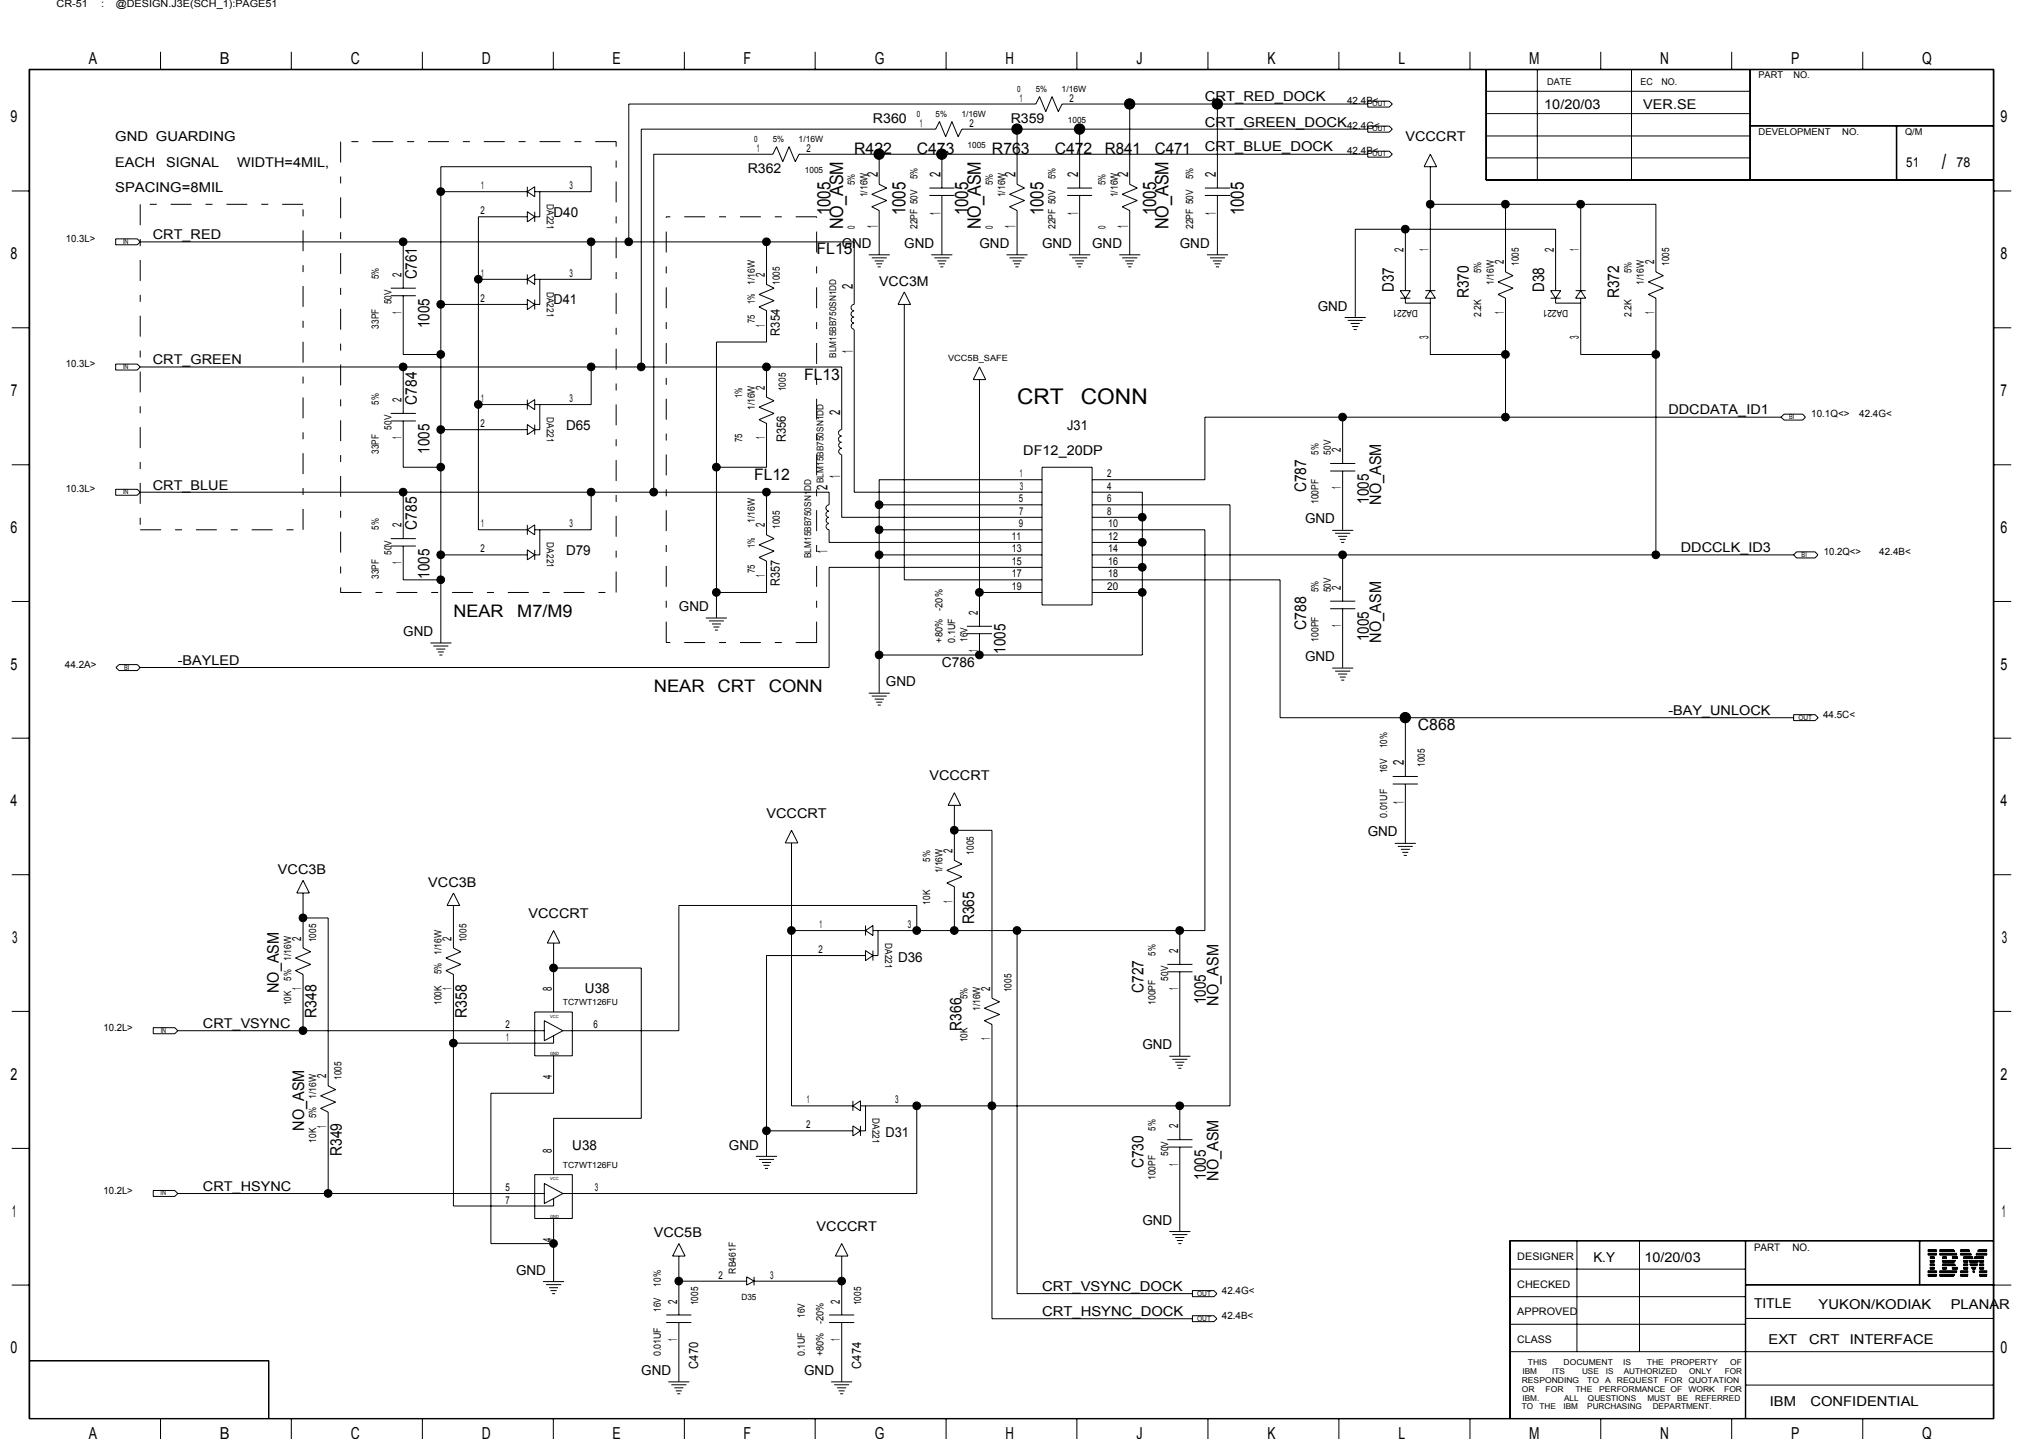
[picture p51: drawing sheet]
<svg xmlns="http://www.w3.org/2000/svg" width="297mm" height="210mm" viewBox="0 0 297 210" stroke-linecap="round" stroke-linejoin="round" font-family="sans-serif">
<defs><g id="words">
<g font-size="3.1">
<text x="283.2" y="24.6">/</text>
<text x="148.3" y="59">CRT</text>
<text x="157.6" y="59">CONN</text>
</g>
<g font-size="2.7">
<text x="121.1" y="31.4" transform="rotate(-90 121.1 31.4)">1005</text>
<text x="122.9" y="33.4" transform="rotate(-90 122.9 33.4)">NO_ASM</text>
<text x="132.1" y="31.4" transform="rotate(-90 132.1 31.4)">1005</text>
<text x="141.2" y="31.4" transform="rotate(-90 141.2 31.4)">1005</text>
<text x="143" y="33.4" transform="rotate(-90 143 33.4)">NO_ASM</text>
<text x="152.1" y="31.4" transform="rotate(-90 152.1 31.4)">1005</text>
<text x="168.6" y="31.4" transform="rotate(-90 168.6 31.4)">1005</text>
<text x="170.4" y="33.4" transform="rotate(-90 170.4 33.4)">NO_ASM</text>
<text x="181.4" y="31.4" transform="rotate(-90 181.4 31.4)">1005</text>
</g>
<g font-size="2.5">
<text x="66.1" y="90">NEAR</text>
<text x="75.4" y="90">M7/M9</text>
<text x="95.3" y="101">NEAR</text>
<text x="104.6" y="101">CRT</text>
<text x="112.1" y="101">CONN</text>
</g>
<g font-size="2.4">
<text x="13" y="9.4">A</text>
<text x="32" y="9.4">B</text>
<text x="51.2" y="9.4">C</text>
<text x="70.2" y="9.4">D</text>
<text x="89.3" y="9.4">E</text>
<text x="108.4" y="9.4">F</text>
<text x="127.5" y="9.4">G</text>
<text x="146.6" y="9.4">H</text>
<text x="165.7" y="9.4">J</text>
<text x="184.8" y="9.4">K</text>
<text x="203.9" y="9.4">L</text>
<text x="223" y="9.4">M</text>
<text x="242.1" y="9.4">N</text>
<text x="261.2" y="9.4">P</text>
<text x="280.3" y="9.4">Q</text>
<text x="1.5" y="17.9">9</text>
<text x="291.7" y="17.9">9</text>
<text x="1.5" y="37.8">8</text>
<text x="291.7" y="37.8">8</text>
<text x="1.6" y="57.8">7</text>
<text x="291.7" y="57.8">7</text>
<text x="1.5" y="77.7">6</text>
<text x="291.7" y="77.7">6</text>
<text x="1.5" y="97.7">5</text>
<text x="291.7" y="97.7">5</text>
<text x="1.5" y="117.6">4</text>
<text x="291.7" y="117.6">4</text>
<text x="1.8" y="137.5">3</text>
<text x="291.9" y="137.5">3</text>
<text x="1.5" y="157.5">2</text>
<text x="291.7" y="157.5">2</text>
<text x="1.8" y="177.5">1</text>
<text x="291.9" y="177.5">1</text>
<text x="1.5" y="197.4">0</text>
<text x="291.7" y="197.4">0</text>
<text x="13" y="209.9">A</text>
<text x="32" y="209.9">B</text>
<text x="51.2" y="209.9">C</text>
<text x="70.2" y="209.9">D</text>
<text x="89.3" y="209.9">E</text>
<text x="108.4" y="209.9">F</text>
<text x="127.5" y="209.9">G</text>
<text x="146.6" y="209.9">H</text>
<text x="165.7" y="209.9">J</text>
<text x="184.8" y="209.9">K</text>
<text x="203.9" y="209.9">L</text>
<text x="223" y="209.9">M</text>
<text x="242.1" y="209.9">N</text>
<text x="261.2" y="209.9">P</text>
<text x="280.3" y="209.9">Q</text>
</g>
<g font-size="2.3">
<text x="124.6" y="22.5">R422</text>
<text x="133.7" y="22.5">C473</text>
<text x="144.6" y="22.5">R763</text>
<text x="153.8" y="22.5">C472</text>
<text x="161.1" y="22.5">R841</text>
<text x="168.4" y="22.5">C471</text>
<text x="60.8" y="40.7" transform="rotate(-90 60.8 40.7)">C761</text>
<text x="119.1" y="37.1">FL15</text>
<text x="62.6" y="47.9" transform="rotate(-90 62.6 47.9)">1005</text>
<text x="203.2" y="42.6" transform="rotate(-90 203.2 42.6)">D37</text>
<text x="214.2" y="43.5" transform="rotate(-90 214.2 43.5)">R370</text>
<text x="225.2" y="42.6" transform="rotate(-90 225.2 42.6)">D38</text>
<text x="236.1" y="43.5" transform="rotate(-90 236.1 43.5)">R372</text>
<text x="60.8" y="59" transform="rotate(-90 60.8 59)">C784</text>
<text x="117.3" y="55.4">FL13</text>
<text x="62.6" y="66.2" transform="rotate(-90 62.6 66.2)">1005</text>
<text x="110" y="70">FL12</text>
<text x="190.5" y="71.8" transform="rotate(-90 190.5 71.8)">C787</text>
<text x="60.8" y="77.3" transform="rotate(-90 60.8 77.3)">C785</text>
<text x="199.6" y="73.5" transform="rotate(-90 199.6 73.5)">1005</text>
<text x="201.4" y="73.6" transform="rotate(-90 201.4 73.6)">NO_ASM</text>
<text x="62.6" y="84.4" transform="rotate(-90 62.6 84.4)">1005</text>
<text x="146.6" y="95.4" transform="rotate(-90 146.6 95.4)">1005</text>
<text x="190.5" y="91.9" transform="rotate(-90 190.5 91.9)">C788</text>
<text x="199.6" y="93.6" transform="rotate(-90 199.6 93.6)">1005</text>
<text x="201.4" y="93.7" transform="rotate(-90 201.4 93.7)">NO_ASM</text>
<text x="206.8" y="106.5">C868</text>
<text x="142.1" y="134.8" transform="rotate(-90 142.1 134.8)">R365</text>
<text x="40.7" y="144.9" transform="rotate(-90 40.7 144.9)">NO_ASM</text>
<text x="46.2" y="148.5" transform="rotate(-90 46.2 148.5)">R348</text>
<text x="68.1" y="148.5" transform="rotate(-90 68.1 148.5)">R358</text>
<text x="166.7" y="144.9" transform="rotate(-90 166.7 144.9)">C727</text>
<text x="175.8" y="146.5" transform="rotate(-90 175.8 146.5)">1005</text>
<text x="177.7" y="146.7" transform="rotate(-90 177.7 146.7)">NO_ASM</text>
<text x="140.2" y="150.3" transform="rotate(-90 140.2 150.3)">R366</text>
<text x="44.3" y="165" transform="rotate(-90 44.3 165)">NO_ASM</text>
<text x="49.8" y="168.6" transform="rotate(-90 49.8 168.6)">R349</text>
<text x="166.7" y="170.4" transform="rotate(-90 166.7 170.4)">C730</text>
<text x="175.8" y="172.1" transform="rotate(-90 175.8 172.1)">1005</text>
<text x="177.7" y="172.3" transform="rotate(-90 177.7 172.3)">NO_ASM</text>
</g>
<g font-size="2.2">
<text x="128" y="25.8" transform="rotate(-90 128 25.8)">2</text>
<text x="137.1" y="25.8" transform="rotate(-90 137.1 25.8)">2</text>
<text x="148.1" y="25.8" transform="rotate(-90 148.1 25.8)">2</text>
<text x="157.2" y="25.8" transform="rotate(-90 157.2 25.8)">2</text>
<text x="164.5" y="25.8" transform="rotate(-90 164.5 25.8)">2</text>
<text x="177.3" y="25.8" transform="rotate(-90 177.3 25.8)">2</text>
<text x="128" y="33.2" transform="rotate(-90 128 33.2)">1</text>
<text x="137.1" y="31.4" transform="rotate(-90 137.1 31.4)">1</text>
<text x="148.1" y="33.2" transform="rotate(-90 148.1 33.2)">1</text>
<text x="157.2" y="31.4" transform="rotate(-90 157.2 31.4)">1</text>
<text x="164.5" y="33.2" transform="rotate(-90 164.5 33.2)">1</text>
<text x="177.3" y="31.4" transform="rotate(-90 177.3 31.4)">1</text>
<text x="124.4" y="42.2" transform="rotate(-90 124.4 42.2)">2</text>
<text x="124.4" y="51.5" transform="rotate(-90 124.4 51.5)">1</text>
<text x="122.5" y="60.5" transform="rotate(-90 122.5 60.5)">2</text>
<text x="120.7" y="71.4" transform="rotate(-90 120.7 71.4)">2</text>
<text x="122.5" y="69.7" transform="rotate(-90 122.5 69.7)">1</text>
<text x="120.7" y="80.7" transform="rotate(-90 120.7 80.7)">1</text>
<text x="204.7" y="111.6" transform="rotate(-90 204.7 111.6)">2</text>
<text x="204.7" y="117.2" transform="rotate(-90 204.7 117.2)">1</text>
</g>
<g font-size="2">
<text x="127.3" y="17.9">R360</text>
<text x="147.4" y="17.9">R359</text>
<text x="175.7" y="14.8">CRT_RED_DOCK</text>
<text x="225.2" y="15.9">10/20/03</text>
<text x="239.6" y="15.9">VER.SE</text>
<text x="16.8" y="20.6">GND GUARDING</text>
<text x="175.7" y="18.5">CRT_GREEN_DOCK</text>
<text x="175.7" y="22.1">CRT_BLUE_DOCK</text>
<text x="204.9" y="20.6">VCCCRT</text>
<text x="16.8" y="27.9">SPACING=8MIL</text>
<text x="16.8" y="24.3">EACH</text>
<text x="24.2" y="24.3">SIGNAL</text>
<text x="34.6" y="24.3">WIDTH=4MIL,</text>
<text x="109" y="25.2">R362</text>
<text x="278" y="24.3">51</text>
<text x="285.3" y="24.3">78</text>
<text x="22.3" y="34.9">CRT_RED</text>
<text x="80.7" y="31.6">D40</text>
<text x="122.7" y="36.2">GND</text>
<text x="128.2" y="41.7">VCC3M</text>
<text x="131.9" y="36.2">GND</text>
<text x="142.8" y="36.2">GND</text>
<text x="152" y="36.2">GND</text>
<text x="159.3" y="36.2">GND</text>
<text x="172" y="36.2">GND</text>
<text x="80.7" y="44.4">D41</text>
<text x="192.1" y="45.3">GND</text>
<text x="22.3" y="53.1">CRT_GREEN</text>
<text x="82.5" y="62.7">D65</text>
<text x="155.6" y="62.7">J31</text>
<text x="243.3" y="60.5">DDCDATA_ID1</text>
<text x="22.3" y="71.4">CRT_BLUE</text>
<text x="149.2" y="66.3">DF12_20DP</text>
<text x="190.3" y="76.3">GND</text>
<text x="82.5" y="80.9">D79</text>
<text x="245.1" y="80.6">DDCCLK_ID3</text>
<text x="99" y="89.1">GND</text>
<text x="58.8" y="92.8">GND</text>
<text x="25.9" y="97">-BAYLED</text>
<text x="129.2" y="100.1">GND</text>
<text x="137.3" y="97.3">C786</text>
<text x="190.3" y="96.4">GND</text>
<text x="243.3" y="104.3">-BAY_UNLOCK</text>
<text x="135.5" y="113.8">VCCCRT</text>
<text x="111.8" y="119.3">VCCCRT</text>
<text x="199.5" y="122">GND</text>
<text x="40.5" y="127.5">VCC3B</text>
<text x="62.5" y="129.3">VCC3B</text>
<text x="77.1" y="133.9">VCCCRT</text>
<text x="131" y="140.3">D36</text>
<text x="29.6" y="150">CRT_VSYNC</text>
<text x="85.3" y="144.8">U38</text>
<text x="166.6" y="153.1">GND</text>
<text x="83.5" y="167.7">U38</text>
<text x="106.3" y="167.7">GND</text>
<text x="129.1" y="165.8">D31</text>
<text x="29.6" y="173.7">CRT_HSYNC</text>
<text x="119.1" y="179.6">VCCCRT</text>
<text x="166.6" y="178.6">GND</text>
<text x="75.2" y="185.9">GND</text>
<text x="95.3" y="180.5">VCC5B</text>
<text x="232.3" y="184.1">K.Y</text>
<text x="239.8" y="184.1">10/20/03</text>
<text x="152" y="192">CRT_HSYNC_DOCK</text>
<text x="152" y="188.3">CRT_VSYNC_DOCK</text>
<text x="255.8" y="190.8">TITLE</text>
<text x="265.2" y="190.9">YUKON/KODIAK</text>
<text x="284.5" y="190.9">PLANAR</text>
<text x="257.9" y="196">EXT</text>
<text x="263.8" y="196">CRT</text>
<text x="269.7" y="196">INTERFACE</text>
<text x="93.5" y="200.6">GND</text>
<text x="117.3" y="200.6">GND</text>
<text x="258.1" y="205.1">IBM</text>
<text x="264" y="205.1">CONFIDENTIAL</text>
</g>
<g font-size="1.9">
<text x="113.7" y="49" transform="rotate(-90 113.7 49)">R354</text>
<text x="114.6" y="64.5" transform="rotate(-90 114.6 64.5)">R356</text>
<text x="113.7" y="85.5" transform="rotate(-90 113.7 85.5)">R357</text>
<text x="101.8" y="199.7" transform="rotate(-90 101.8 199.7)">C470</text>
<text x="125.6" y="199.7" transform="rotate(-90 125.6 199.7)">C474</text>
</g>
<g font-size="1.8">
<text x="58.5" y="40.4" transform="rotate(-90 58.5 40.4)">2</text>
<text x="111.5" y="40.4" transform="rotate(-90 111.5 40.4)">2</text>
<text x="204.7" y="36.7" transform="rotate(-90 204.7 36.7)">2</text>
<text x="208.3" y="36.6" transform="rotate(-90 208.3 36.6)">1</text>
<text x="219.3" y="38.6" transform="rotate(-90 219.3 38.6)">2</text>
<text x="226.6" y="36.7" transform="rotate(-90 226.6 36.7)">2</text>
<text x="230.2" y="36.6" transform="rotate(-90 230.2 36.6)">1</text>
<text x="241.2" y="38.6" transform="rotate(-90 241.2 38.6)">2</text>
<text x="58.5" y="45.8" transform="rotate(-90 58.5 45.8)">1</text>
<text x="111.5" y="47.6" transform="rotate(-90 111.5 47.6)">1</text>
<text x="219.3" y="45.8" transform="rotate(-90 219.3 45.8)">1</text>
<text x="241.2" y="45.8" transform="rotate(-90 241.2 45.8)">1</text>
<text x="208.3" y="49.4" transform="rotate(-90 208.3 49.4)">3</text>
<text x="230.2" y="49.4" transform="rotate(-90 230.2 49.4)">3</text>
<text x="58.5" y="58.7" transform="rotate(-90 58.5 58.7)">2</text>
<text x="111.5" y="56.8" transform="rotate(-90 111.5 56.8)">2</text>
<text x="58.5" y="64.1" transform="rotate(-90 58.5 64.1)">1</text>
<text x="111.5" y="64.1" transform="rotate(-90 111.5 64.1)">1</text>
<text x="195.5" y="66" transform="rotate(-90 195.5 66)">2</text>
<text x="195.5" y="71.4" transform="rotate(-90 195.5 71.4)">1</text>
<text x="58.5" y="76.9" transform="rotate(-90 58.5 76.9)">2</text>
<text x="111.5" y="76.9" transform="rotate(-90 111.5 76.9)">2</text>
<text x="58.5" y="82.3" transform="rotate(-90 58.5 82.3)">1</text>
<text x="111.5" y="84.2" transform="rotate(-90 111.5 84.2)">1</text>
<text x="142.6" y="89.7" transform="rotate(-90 142.6 89.7)">2</text>
<text x="195.5" y="86" transform="rotate(-90 195.5 86)">2</text>
<text x="142.6" y="95.1" transform="rotate(-90 142.6 95.1)">1</text>
<text x="195.5" y="91.5" transform="rotate(-90 195.5 91.5)">1</text>
<text x="138.9" y="124.4" transform="rotate(-90 138.9 124.4)">2</text>
<text x="138.9" y="131.7" transform="rotate(-90 138.9 131.7)">1</text>
<text x="43.9" y="137.2" transform="rotate(-90 43.9 137.2)">2</text>
<text x="65.8" y="137.2" transform="rotate(-90 65.8 137.2)">2</text>
<text x="171.8" y="139" transform="rotate(-90 171.8 139)">2</text>
<text x="43.9" y="144.4" transform="rotate(-90 43.9 144.4)">1</text>
<text x="65.8" y="144.4" transform="rotate(-90 65.8 144.4)">1</text>
<text x="80.5" y="144.5" transform="rotate(-90 80.5 144.5)">8</text>
<text x="144.4" y="144.5" transform="rotate(-90 144.4 144.5)">2</text>
<text x="171.8" y="144.4" transform="rotate(-90 171.8 144.4)">1</text>
<text x="144.4" y="151.7" transform="rotate(-90 144.4 151.7)">1</text>
<text x="47.6" y="157.3" transform="rotate(-90 47.6 157.3)">2</text>
<text x="80.5" y="157.4" transform="rotate(-90 80.5 157.4)">4</text>
<text x="47.6" y="164.5" transform="rotate(-90 47.6 164.5)">1</text>
<text x="171.8" y="164.6" transform="rotate(-90 171.8 164.6)">2</text>
<text x="80.5" y="168.3" transform="rotate(-90 80.5 168.3)">8</text>
<text x="171.8" y="170" transform="rotate(-90 171.8 170)">1</text>
<text x="80.5" y="181.1" transform="rotate(-90 80.5 181.1)">4</text>
<text x="98.7" y="190.2" transform="rotate(-90 98.7 190.2)">2</text>
<text x="122.5" y="190.2" transform="rotate(-90 122.5 190.2)">2</text>
<text x="98.7" y="195.6" transform="rotate(-90 98.7 195.6)">1</text>
<text x="122.5" y="195.6" transform="rotate(-90 122.5 195.6)">1</text>
</g>
<g font-size="1.6">
<text x="148.7" y="14.8">1</text>
<text x="156" y="14.8">2</text>
<text x="110.4" y="22.1">1</text>
<text x="117.6" y="22.1">2</text>
<text x="134.1" y="18.5">1</text>
<text x="141.4" y="18.5">2</text>
<text x="70.2" y="27.6">1</text>
<text x="83.1" y="27.6">3</text>
<text x="70.1" y="31.3">2</text>
<text x="70.2" y="40.4">1</text>
<text x="83.1" y="40.4">3</text>
<text x="70.1" y="44">2</text>
<text x="70.2" y="58.7">1</text>
<text x="83.1" y="58.7">3</text>
<text x="70.1" y="62.3">2</text>
<text x="148.7" y="69.6">1</text>
<text x="148.7" y="71.4">3</text>
<text x="161.5" y="71.4">4</text>
<text x="161.5" y="69.6">2</text>
<text x="70.2" y="76.9">1</text>
<text x="83.1" y="76.9">3</text>
<text x="148.6" y="73.3">5</text>
<text x="148.6" y="76.9">9</text>
<text x="148.6" y="75.1">7</text>
<text x="161.5" y="73.3">6</text>
<text x="161.5" y="75.1">8</text>
<text x="161.6" y="76.9">10</text>
<text x="70.1" y="80.6">2</text>
<text x="147.5" y="82.4">15</text>
<text x="147.5" y="80.6">13</text>
<text x="147.5" y="78.7">11</text>
<text x="161.6" y="82.4">16</text>
<text x="161.6" y="80.6">14</text>
<text x="161.6" y="78.7">12</text>
<text x="147.5" y="86">19</text>
<text x="147.5" y="84.2">17</text>
<text x="161.5" y="86">20</text>
<text x="161.6" y="84.2">18</text>
<text x="119.5" y="135.4">1</text>
<text x="132.4" y="135.4">3</text>
<text x="119.4" y="139">2</text>
<text x="73.7" y="150">2</text>
<text x="86.6" y="150">6</text>
<text x="73.8" y="151.8">1</text>
<text x="117.7" y="160.9">1</text>
<text x="130.6" y="160.9">3</text>
<text x="117.5" y="164.6">2</text>
<text x="73.7" y="173.7">5</text>
<text x="86.7" y="173.7">3</text>
<text x="73.7" y="175.6">7</text>
<text x="104.8" y="186.5">2</text>
<text x="112.3" y="186.5">3</text>
</g>
<g font-size="1.5">
<text x="8.3" y="1">CR-51</text>
<text x="14.7" y="1">:</text>
<text x="16.9" y="1">@DESIGN.J3E(SCH_1):PAGE51</text>
<text x="196.4" y="15.2">42.4B&lt;</text>
<text x="196.4" y="18.8">42.4G&lt;</text>
<text x="196.4" y="22.5">42.4B&lt;</text>
<text x="124.7" y="27.1" transform="rotate(-90 124.7 27.1)">5%</text>
<text x="126.5" y="28.8" transform="rotate(-90 126.5 28.8)">1/16W</text>
<text x="133.8" y="26.1" transform="rotate(-90 133.8 26.1)">5%</text>
<text x="144.8" y="27.1" transform="rotate(-90 144.8 27.1)">5%</text>
<text x="146.6" y="28.8" transform="rotate(-90 146.6 28.8)">1/16W</text>
<text x="153.9" y="26.1" transform="rotate(-90 153.9 26.1)">5%</text>
<text x="161.2" y="27.1" transform="rotate(-90 161.2 27.1)">5%</text>
<text x="163" y="28.8" transform="rotate(-90 163 28.8)">1/16W</text>
<text x="174" y="26.1" transform="rotate(-90 174 26.1)">5%</text>
<text x="9.6" y="35.3">10.3L&gt;</text>
<text x="124.7" y="33.4" transform="rotate(-90 124.7 33.4)">0</text>
<text x="133.8" y="33.4" transform="rotate(-90 133.8 33.4)">22PF 50V</text>
<text x="144.8" y="33.4" transform="rotate(-90 144.8 33.4)">0</text>
<text x="153.9" y="33.4" transform="rotate(-90 153.9 33.4)">22PF 50V</text>
<text x="161.2" y="33.4" transform="rotate(-90 161.2 33.4)">0</text>
<text x="174" y="33.4" transform="rotate(-90 174 33.4)">22PF 50V</text>
<text x="55.3" y="40.7" transform="rotate(-90 55.3 40.7)">5%</text>
<text x="110.1" y="41.6" transform="rotate(-90 110.1 41.6)">1/16W</text>
<text x="113.7" y="41.6" transform="rotate(-90 113.7 41.6)">1005</text>
<text x="216" y="39.8" transform="rotate(-90 216 39.8)">5%</text>
<text x="217.8" y="41.6" transform="rotate(-90 217.8 41.6)">1/16W</text>
<text x="221.5" y="38.8" transform="rotate(-90 221.5 38.8)">1005</text>
<text x="237.9" y="39.8" transform="rotate(-90 237.9 39.8)">5%</text>
<text x="239.7" y="41.6" transform="rotate(-90 239.7 41.6)">1/16W</text>
<text x="243.4" y="38.8" transform="rotate(-90 243.4 38.8)">1005</text>
<text x="55.3" y="47.9" transform="rotate(-90 55.3 47.9)">33PF</text>
<text x="57.1" y="44.4" transform="rotate(-90 57.1 44.4)">50V</text>
<text x="110.1" y="47.1" transform="rotate(-90 110.1 47.1)">75</text>
<text x="110.1" y="44.3" transform="rotate(-90 110.1 44.3)">1%</text>
<text x="216" y="46.2" transform="rotate(-90 216 46.2)">2.2K</text>
<text x="237.9" y="46.2" transform="rotate(-90 237.9 46.2)">2.2K</text>
<text x="9.6" y="53.5">10.3L&gt;</text>
<text x="55.3" y="59" transform="rotate(-90 55.3 59)">5%</text>
<text x="108.2" y="58" transform="rotate(-90 108.2 58)">1%</text>
<text x="110.1" y="59.8" transform="rotate(-90 110.1 59.8)">1/16W</text>
<text x="114.6" y="57.1" transform="rotate(-90 114.6 57.1)">1005</text>
<text x="57.1" y="62.7" transform="rotate(-90 57.1 62.7)">50V</text>
<text x="108.2" y="64.5" transform="rotate(-90 108.2 64.5)">75</text>
<text x="264.1" y="60.9">10.1Q&lt;&gt;</text>
<text x="271.1" y="60.9">42.4G&lt;</text>
<text x="9.6" y="71.8">10.3L&gt;</text>
<text x="55.3" y="66.2" transform="rotate(-90 55.3 66.2)">33PF</text>
<text x="192.3" y="66.3" transform="rotate(-90 192.3 66.3)">5%</text>
<text x="194.1" y="66.3" transform="rotate(-90 194.1 66.3)">50V</text>
<text x="55.3" y="77.3" transform="rotate(-90 55.3 77.3)">5%</text>
<text x="110.1" y="76.3" transform="rotate(-90 110.1 76.3)">1/16W</text>
<text x="113.7" y="77.2" transform="rotate(-90 113.7 77.2)">1005</text>
<text x="192.3" y="73.5" transform="rotate(-90 192.3 73.5)">100PF</text>
<text x="57.1" y="80.9" transform="rotate(-90 57.1 80.9)">50V</text>
<text x="110.1" y="83.7" transform="rotate(-90 110.1 83.7)">75</text>
<text x="110.1" y="79.9" transform="rotate(-90 110.1 79.9)">1%</text>
<text x="266" y="80.9">10.2Q&lt;&gt;</text>
<text x="274" y="80.9">42.4B&lt;</text>
<text x="55.3" y="84.5" transform="rotate(-90 55.3 84.5)">33PF</text>
<text x="137.5" y="89.1" transform="rotate(-90 137.5 89.1)">-20%</text>
<text x="192.3" y="86.4" transform="rotate(-90 192.3 86.4)">5%</text>
<text x="194.1" y="86.4" transform="rotate(-90 194.1 86.4)">50V</text>
<text x="137.5" y="93.7" transform="rotate(-90 137.5 93.7)">+80%</text>
<text x="139.3" y="93.7" transform="rotate(-90 139.3 93.7)">0.1UF</text>
<text x="141.1" y="93.6" transform="rotate(-90 141.1 93.6)">16V</text>
<text x="192.3" y="93.6" transform="rotate(-90 192.3 93.6)">100PF</text>
<text x="9.5" y="97.4">44.2A&gt;</text>
<text x="265.8" y="104.7">44.5C&lt;</text>
<text x="202.3" y="112.8" transform="rotate(-90 202.3 112.8)">16V</text>
<text x="202.3" y="109.1" transform="rotate(-90 202.3 109.1)">10%</text>
<text x="207.8" y="111.9" transform="rotate(-90 207.8 111.9)">1005</text>
<text x="202.3" y="119.3" transform="rotate(-90 202.3 119.3)">0.01UF</text>
<text x="135.6" y="125.7" transform="rotate(-90 135.6 125.7)">5%</text>
<text x="142" y="124.7" transform="rotate(-90 142 124.7)">1005</text>
<text x="135.6" y="132" transform="rotate(-90 135.6 132)">10K</text>
<text x="137.5" y="127.4" transform="rotate(-90 137.5 127.4)">1/16W</text>
<text x="46.1" y="137.5" transform="rotate(-90 46.1 137.5)">1005</text>
<text x="68" y="137.5" transform="rotate(-90 68 137.5)">1005</text>
<text x="42.5" y="143" transform="rotate(-90 42.5 143)">5%</text>
<text x="42.5" y="140.2" transform="rotate(-90 42.5 140.2)">1/16W</text>
<text x="64.4" y="142.1" transform="rotate(-90 64.4 142.1)">5%</text>
<text x="64.4" y="139.3" transform="rotate(-90 64.4 139.3)">1/16W</text>
<text x="168.5" y="139.4" transform="rotate(-90 168.5 139.4)">5%</text>
<text x="170.3" y="143" transform="rotate(-90 170.3 143)">50V</text>
<text x="42.5" y="146.6" transform="rotate(-90 42.5 146.6)">10K</text>
<text x="64.4" y="146.6" transform="rotate(-90 64.4 146.6)">100K</text>
<text x="141.1" y="145.8" transform="rotate(-90 141.1 145.8)">5%</text>
<text x="142.9" y="147.5" transform="rotate(-90 142.9 147.5)">1/16W</text>
<text x="147.5" y="144.8" transform="rotate(-90 147.5 144.8)">1005</text>
<text x="168.5" y="146.6" transform="rotate(-90 168.5 146.6)">100PF</text>
<text x="15.1" y="150.3">10.2L&gt;</text>
<text x="141.1" y="152.1" transform="rotate(-90 141.1 152.1)">10K</text>
<text x="46.1" y="160.3" transform="rotate(-90 46.1 160.3)">1/16W</text>
<text x="49.8" y="157.5" transform="rotate(-90 49.8 157.5)">1005</text>
<text x="46.1" y="166.7" transform="rotate(-90 46.1 166.7)">10K</text>
<text x="46.1" y="163.1" transform="rotate(-90 46.1 163.1)">5%</text>
<text x="168.5" y="165" transform="rotate(-90 168.5 165)">5%</text>
<text x="168.5" y="172.1" transform="rotate(-90 168.5 172.1)">100PF</text>
<text x="170.3" y="168.6" transform="rotate(-90 170.3 168.6)">50V</text>
<text x="15.1" y="174.1">10.2L&gt;</text>
<text x="221.3" y="183.8">DESIGNER</text>
<text x="255.8" y="182.5">PART</text>
<text x="261.4" y="182.5">NO.</text>
<text x="96.3" y="191.3" transform="rotate(-90 96.3 191.3)">16V</text>
<text x="96.3" y="187.7" transform="rotate(-90 96.3 187.7)">10%</text>
<text x="101.8" y="190.4" transform="rotate(-90 101.8 190.4)">1005</text>
<text x="125.6" y="190.4" transform="rotate(-90 125.6 190.4)">1005</text>
<text x="178.2" y="188.7">42.4G&lt;</text>
<text x="221.3" y="191.9">APPROVED</text>
<text x="221.3" y="187.8">CHECKED</text>
<text x="96.3" y="197.8" transform="rotate(-90 96.3 197.8)">0.01UF</text>
<text x="117.4" y="197.8" transform="rotate(-90 117.4 197.8)">0.1UF</text>
<text x="117.4" y="192.3" transform="rotate(-90 117.4 192.3)">16V</text>
<text x="120.1" y="197.8" transform="rotate(-90 120.1 197.8)">+80%</text>
<text x="120.1" y="193.2" transform="rotate(-90 120.1 193.2)">-20%</text>
<text x="178.2" y="192.4">42.4B&lt;</text>
<text x="221.3" y="195.9">CLASS</text>
</g>
<g font-size="1.4">
<text x="256.4" y="11.4">PART</text>
<text x="261.5" y="11.4">NO.</text>
<text x="225.6" y="12.4">DATE</text>
<text x="239.2" y="12.4">EC</text>
<text x="242.3" y="12.4">NO.</text>
<text x="256.4" y="19.7">DEVELOPMENT</text>
<text x="268.6" y="19.7">NO.</text>
<text x="277.8" y="19.7">Q/M</text>
<text x="79.8" y="29.8" transform="rotate(90 79.8 29.8)">DA221</text>
<text x="79.8" y="42.6" transform="rotate(90 79.8 42.6)">DA221</text>
<text x="206.8" y="45.2" transform="rotate(180 206.8 45.2)">DA221</text>
<text x="228.7" y="45.2" transform="rotate(180 228.7 45.2)">DA221</text>
<text x="121.9" y="52.2" transform="rotate(-90 121.9 52.2)">BLM15BB750SN1DD</text>
<text x="79.8" y="60.9" transform="rotate(90 79.8 60.9)">DA221</text>
<text x="120.1" y="70.5" transform="rotate(-90 120.1 70.5)">BLM15BB750SN1DD</text>
<text x="79.8" y="79.1" transform="rotate(90 79.8 79.1)">DA221</text>
<text x="118.3" y="81.4" transform="rotate(-90 118.3 81.4)">BLM15BB750SN1DD</text>
<text x="129.1" y="137.6" transform="rotate(90 129.1 137.6)">DA221</text>
<text x="127.2" y="163.1" transform="rotate(90 127.2 163.1)">DA221</text>
<text x="107.3" y="185.8" transform="rotate(-90 107.3 185.8)">RB461F</text>
</g>
<g font-size="1.3">
<text x="133.7" y="17">0</text>
<text x="136.4" y="17">5%</text>
<text x="140.2" y="17">1/16W</text>
<text x="148.3" y="13.4">0</text>
<text x="151" y="13.4">5%</text>
<text x="154.8" y="13.4">1/16W</text>
<text x="155.7" y="17.9">1005</text>
<text x="110" y="20.7">0</text>
<text x="112.7" y="20.7">5%</text>
<text x="116.5" y="20.7">1/16W</text>
<text x="141.1" y="21.6">1005</text>
<text x="117.4" y="25.2">1005</text>
<text x="138.3" y="52.6">VCC5B_SAFE</text>
<text x="108.1" y="189.6">D35</text>
</g>
<g font-size="1.2">
<text x="82.1" y="146.6">TC7WT126FU</text>
<text x="82.1" y="170.4">TC7WT126FU</text>
<text x="221.9" y="203">OR</text>
<text x="221.9" y="201.7">RESPONDING</text>
<text x="222" y="200.4">IBM</text>
<text x="222.8" y="199.1">THIS</text>
<text x="225.4" y="203">FOR</text>
<text x="226.4" y="200.4">ITS</text>
<text x="228" y="199.1">DOCUMENT</text>
<text x="229.7" y="203">THE</text>
<text x="230.7" y="200.4">USE</text>
<text x="231.5" y="201.7">TO</text>
<text x="233.2" y="203">PERFORMANCE OF</text>
<text x="234.1" y="201.7">A</text>
<text x="234.2" y="200.4">IS</text>
<text x="235.8" y="201.7">REQUEST</text>
<text x="236.7" y="199.1">IS</text>
<text x="236.8" y="200.4">AUTHORIZED</text>
<text x="240.2" y="199.1">THE</text>
<text x="242.7" y="201.7">FOR</text>
<text x="243.6" y="199.1">PROPERTY</text>
<text x="246.2" y="203">WORK</text>
<text x="246.2" y="201.7">QUOTATION</text>
<text x="246.3" y="200.4">ONLY</text>
<text x="251.4" y="203">FOR</text>
<text x="251.5" y="200.4">FOR</text>
<text x="252.3" y="199.1">OF</text>
<text x="221.9" y="205.6">TO</text>
<text x="222" y="204.3">IBM.</text>
<text x="224.5" y="205.6">THE</text>
<text x="228" y="205.6">IBM</text>
<text x="228.1" y="204.3">ALL</text>
<text x="231.5" y="205.6">PURCHASING</text>
<text x="231.6" y="204.3">QUESTIONS</text>
<text x="240.2" y="204.3">MUST</text>
<text x="241" y="205.6">DEPARTMENT.</text>
<text x="244.6" y="204.3">BE</text>
<text x="247.2" y="204.3">REFERRED</text>
</g>
<g font-size="1">
<text x="200.1" y="15.5">OUT</text>
<text x="200.1" y="19.1">OUT</text>
<text x="200.1" y="22.8">OUT</text>
<text x="17.9" y="35.5">IN</text>
<text x="17.9" y="53.8">IN</text>
<text x="260.9" y="61.2">BI</text>
<text x="17.9" y="72.1">IN</text>
<text x="262.7" y="81.2">BI</text>
<text x="18.1" y="97.7">BI</text>
<text x="262.3" y="105">OUT</text>
<text x="23.4" y="150.6">IN</text>
<text x="23.4" y="174.4">IN</text>
<text x="174.6" y="189">OUT</text>
<text x="174.6" y="192.7">OUT</text>
</g>
<g font-size=".6">
<text x="80.2" y="148.4">VCC</text>
<text x="80.2" y="153.9">GND</text>
<text x="80.2" y="172.2">VCC</text>
<text x="80.2" y="177.7">GND</text>
</g>
</g></defs>
<path d="M20.4 29.8v47.5M44.2 29.8h-23.8M49.7 20.7v65.7M89.8 20.7h-40.1M119.1 31.6h-21.9M20.4 77.3h23.8M44.2 77.3v-47.5M49.7 86.4h40.1M89.8 86.4v-65.7M97.2 93.7v-62.1M119.1 93.7v-62.1M119.1 93.7h-21.9" fill="none" stroke="#000" stroke-width=".15" stroke-dasharray="3 2 1 2" stroke-linecap="butt"/>
<g fill="none" stroke="#000" stroke-width=".15">
<path d="M4.2 10.1h286.6v196.9h-286.6zM4.3 10.2h286.4v196.7h-286.4zM23.4 7.6v2.5M42.5 7.6v2.5M61.6 7.6v2.5M80.7 7.6v2.5M99.8 7.6v2.5M118.9 7.6v2.5M138 7.6v2.5M148.3 18.8v8.1l1.1 .5-2.2 .9 2.2 1-2.2 .9 1.1 .5v6.4M157 7.6v2.5M157.4 18.8v8.6"/>
<path d="M164.7 15.2v11.7l1.1 .5-2.2 .9 2.2 1-2.2 .9 1.1 .5v6.4M176.1 7.6v2.5M177.5 15.2v12.2M195.2 7.6v2.5M199.4 18.8h-59.1l-.6 1.1-.9-2.2-.9 2.2-.9-2.2-.6 1.1h-42.9v34.7M199.4 15.2h-44.5l-.6 1.1-.9-2.2-.9 2.2-.9-2.2-.6 1.1h-59.3v20.1M199.4 14.8h3.2l.4 .4-.4 .4h-3.2zM199.4 18.4h3.2l.4 .4-.4 .5h-3.2zM214.4 7.6v2.5M216.7 10.1v16.2h74.1M216.7 19.8h38.5M216.7 16.6h38.5"/>
<path d="M216.7 13.3h38.5M216.7 10.1v16.2M224.2 10.1v16.2M233.4 7.6v2.5M237.9 10.1v16.2M252.5 7.6v2.5M255.2 18.4h35.6M255.2 10.1v16.2M255.2 18.3h35.6M271.6 7.6v2.5M276.5 18.4v7.9M276.6 18.4v7.9"/>
<path d="M1.7 27.9h2.5M16.9 34.8h3.1l.4 .5-.4 .4h-3.1zM20.4 35.3h104.2v9.1M58.8 35.3v6.7M64.3 28h12.6M76.9 28l1.1-.8v1.5zM76.9 31.6h-7.1v45.7h7.1M76.9 27.2v1.5M76.9 30.9l1.1 .7-1.1 .8zM78 30.9v1.5M78 28h8.2v-3.7h-21.9v69.4M78.7 28v3.6h-.7"/>
<path d="M86.2 35.3v5.4h-8.2M111.8 35.3v6.2l1.1 .5-2.2 .9 2.2 1-2.2 .9 1.1 .5v4.6h-7.3v40.2M126.7 37.2h3M127.1 37.6h2.2M127.5 38.1h1.4M127.8 38.5h.8M128 38.9h.4M128.2 22.5v4.4l1.1 .5-2.2 .9 2.2 1-2.2 .9 1.1 .5v6.4M135.5 28.5h3.7M135.5 27.4h3.7M135.8 37.2h3.1M136.2 37.6h2.2"/>
<path d="M136.7 38.1h1.3M136.9 38.5h.9M137.1 38.9h.5M137.3 22.5v4.9M137.3 28.5v8.6M146.8 37.2h3M147.2 37.6h2.2M147.7 38.1h1.3M147.9 38.5h.8M148.1 38.9h.4M155.6 28.5h3.7M155.6 27.4h3.7"/>
<path d="M155.9 37.2h3.1M156.3 37.6h2.2M156.8 38.1h1.3M157 38.5h.9M157.2 38.9h.4M157.4 28.5v8.6M163.2 37.2h3.1M163.6 37.6h2.2M164.1 38.1h1.3M164.3 38.5h.9M164.5 38.9h.5M175.7 28.5h3.7"/>
<path d="M175.7 27.4h3.7M176 37.2h3.1M176.4 37.6h2.2M176.9 38.1h1.3M177.1 38.5h.9M177.3 38.9h.5M177.5 28.5v8.6M199.4 22.5h-82.9l-.5 1.1-.9-2.2-1 2.2-.9-2.2-.5 1.1h-17.4v49.3M199.4 22.1h3.2l.4 .4-.4 .4h-3.2zM204.9 33.4v9M208.6 24.3v18.1M208.6 22.5l.9 1.8h-1.8z"/>
<path d="M208.6 29.8h32.9v9.9l1 .5-2.1 .9 2.1 .9-2.1 .9 1.1 .6v37.4M216.7 26.2h74.1M216.7 23h38.5M219.5 29.8v9.9l1.1 .5-2.2 .9 2.2 .9-2.2 .9 1.1 .6v17.4M230.5 29.8v12.6M290.8 27.9h2.5M1.7 47.8h2.5M16.9 53.1h3.1l.4 .4-.4 .5h-3.1zM20.4 53.5h102.3v9.2M57 43.1h3.6M57 42h3.6M58.8 43.1v8.6h5.5"/>
<path d="M58.8 53.5v6.8M64.3 44.4h12.6M69.8 59h7.1M69.8 40.7h7.1M76.9 40.7l1.1-.7v1.5zM76.9 59l1.1-.7v1.5zM76.9 40v1.5M76.9 43.7l1.1 .7-1.1 .7zM76.9 58.3v1.5M78 43.7v1.4M78.7 40.7v3.7h-.7M78.7 59v3.7h-.7"/>
<path d="M86.2 53.5v5.5h-8.2M111.8 53.5v4.4l1.1 .6-2.2 .9 2.2 .9-2.2 .9 1.1 .6v6.4h-7.3M124.1 46l.3 .2M124.1 47.7h.1M124.1 46.8h.1M124.1 45l.1 .1M124.1 45.6v.4M124.1 46.5l.1 .4M124.1 47.5h.1M124.1 44.7h.1M124.2 46.8l.2 .3M124.2 47.8h.1"/>
<path d="M124.2 44.6h.1M124.2 45.1h.1M124.2 45.5v.1M124.2 46.4l-.1 .2M124.2 47.3v.1M124.2 47.4v.5l.3 .1M124.2 45.6h-.1M124.2 45.1l.2 .2M124.2 46.4h.1M124.2 46.9h.1M124.2 47.3h.1M124.2 46.4v.1"/>
<path d="M124.3 47h.1M124.3 44.5h.1M124.3 47.2l-.1 .1M124.3 48h.1M124.4 45.3l.1 .1M124.4 46.2h.1M124.4 45.4h.1M124.4 47.1h.1M124.4 46.3l-.2 .1M124.4 46.3h.1M124.4 46.3h-.1M124.4 44.4h.1"/>
<path d="M124.4 47.2h-.1M124.5 46.2v.1M124.5 48h.1M124.5 47.1h.1M124.5 44.4l-.4 .3v.4M124.5 45.3l-.3 .2M124.5 46.2l-.1 .1M124.5 47.1l-.1 .1M124.6 48.1v23.7h27.4M131.9 42.6l.9 1.8h-1.8zM131.9 44.4v40.2h20.1M142.8 55.4v36"/>
<path d="M142.8 53.5l.9 1.9h-1.8zM196.1 46.3h3.1M196.5 46.7h2.2M197 47.2h1.3M197.2 47.6h.9M197.4 48.1h.4M204.2 43.5h1.5M204.2 42.4h1.5l-.8 1.1zM204.9 43.5v.7h3.7M207.9 42.4h1.4M208.6 43.5v8.2h10.9M208.6 42.4l.7 1.1h-1.4z"/>
<path d="M226.1 43.5h1.5M226.1 42.4h1.5l-.8 1.1zM226.8 43.5v.7h3.7M226.8 42.4v-9h-29.2v12.8M229.8 42.4h1.4M230.5 42.4l.7 1.1h-1.4zM230.5 43.5v8.2h11M290.8 47.8h2.5M1.7 67.8h2.5M16.9 71.4h3.1l.4 .4-.4 .4h-3.1zM20.4 71.8h100.5v1.8l-.2 .1M57 79.7h3.6"/>
<path d="M57 78.6h3.6M57 61.4h3.6M57 60.3h3.6M58.8 61.4v6.8h5.5M58.8 71.8v6.8M58.8 79.7v4.9h5.5M64.3 62.7h12.6M76.9 77.3l1.1-.7v1.4zM76.9 61.9l1.1 .8-1.1 .7zM76.9 76.6v1.4M78 61.9v1.5M78.7 77.3v3.6h-.7"/>
<path d="M86.2 71.8v5.5h-8.2M111.8 71.8v6.2l1.1 .6-2.2 .9 2.2 .9-2.2 .9 1.1 .6v4.5h-7.3M120.4 75.1h.1M120.4 74.2h.1M120.5 74.9h-.1M120.5 74h-.1M120.5 74.3h.1M120.5 74.8h.1M120.5 76.1l.1 .2M120.5 77h.1M120.5 75.7v.4M120.5 76.6v.4"/>
<path d="M120.5 77l.1 .2M120.5 73.8v.1M120.5 74.4h.1M120.5 74.7v.1M120.5 75.3h.1M120.5 75.7h.1M120.5 76.1h.1M120.5 76.6h.1M120.5 76.6v.1M120.5 75.6h.1M120.5 76.5v.1M120.5 75.6v.2"/>
<path d="M120.6 75.4h.1M120.6 74.6h.1M120.6 77.2h.1M120.6 75.5l-.1 .1M120.6 76.3h.1M120.6 74.5h.1M120.6 73.7h.1M120.6 76.3h.3M120.7 77.2l.1 .1M120.7 76.4l-.2 .2M120.7 76.3h.1M120.7 73.7l-.2 .2v.4l.2 .2h.2"/>
<path d="M120.7 75.4h.1M120.7 75.5h-.1M120.7 74.5h.1M120.7 75.4v.1M120.7 76.4h.1M120.7 75.5h.1M120.7 74.6l-.2 .2v.4l.2 .2M120.7 75.5h.2M120.7 73.7h.1M120.8 77.2l.1 .1M120.8 75.5h-.2M120.8 75.5h.1"/>
<path d="M120.8 76.3h.1M120.8 74.5v.1M120.8 76.4h.1M120.9 74.6h-.2M120.9 76.4l-.3 .1M120.9 77.3v1.8h31.1M122.3 64.2l.2 .3h.2M122.3 63.3l.3 .3M122.3 65.9v.1M122.3 65h.1M122.3 63.9v.4M122.3 63.9h.1"/>
<path d="M122.3 65.7v.1M122.3 64.8v.1M122.3 62.9v.1M122.3 65.1l.2 .2M122.3 66l.1 .1M122.4 62.9h.1M122.4 63.8h.1M122.4 64.7l-.1 .1M122.4 65.6l-.1 .1M122.4 65.6l-.1 .4 .2 .2M122.4 64.7v.5M122.4 64.7h.1"/>
<path d="M122.4 65.2h.1M122.4 65.6h.1M122.5 63.7h.1M122.5 66.2h.1M122.5 65.3h.1M122.5 62.8h.1M122.5 65.5l-.1 .1M122.5 66.2l.1 .1M122.5 63.6h.1M122.5 64.5h.1M122.5 66.2l.2 .1M122.5 65.5h.1"/>
<path d="M122.5 65.3l.2 .1M122.5 64.6l-.1 .1M122.6 62.7h.1M122.6 65.4l-.1 .1M122.6 64.5l-.1 .1M122.6 66.3h.1M122.7 65.4h-.1M122.7 65.4h.1M122.7 62.7l-.4 .2v.5M122.7 64.5h.1M122.7 63.6l-.4 .3M122.7 66.3v9.2h29.3"/>
<path d="M128.2 73.6h23.8M128.2 77.3h23.8M152 70h-23.8v31M152 68.2h7.3v20h-7.3zM159.3 75.5h7.3M159.3 73.6h20.1v87.7h-53.9M159.3 77.3h16.4v58.4h-48.4M159.3 71.8h7.3v23.7h-38.4M159.3 79.1h7.3M194 68.7h3.6M194 67.6h3.6M194.3 77.4h3"/>
<path d="M194.7 77.8h2.2M195.1 78.2h1.3M195.4 78.7h.8M195.6 79.1h.4M195.8 60.9v6.7M195.8 68.7v8.6M259.7 60.9h-84v9.1h-16.4M259.7 60.9l.5-.5h2.7l.4 .5-.4 .4h-2.7zM290.8 67.8h2.5M1.7 87.7h2.5M16.9 97.4l.5-.5h2.6l.4 .5-.4 .4h-2.6zM62.8 93.8h3"/>
<path d="M63.2 94.2h2.2M63.6 94.7h1.3M63.9 95.1h.8M64.1 95.5h.4M64.3 80.9h12.6M76.9 80.2l1.1 .7-1.1 .8zM78 80.2v1.5M102.9 90.1h3.1M103.4 90.6h2.2M103.8 91h1.3M104 91.5h.9M104.2 91.9h.5"/>
<path d="M128.2 80.9h23.8M141 92.4h3.6M141 91.4h3.6M142.8 92.4v3.1M142.8 86.4h9.2M152 82.8h-31.1v14.6h-100.5M159.3 80.9h102.3M159.3 86.4h7.3M159.3 84.6h27.4v20.1h74.9M159.3 82.8h7.3M194 88.8h3.6M194 87.7h3.6"/>
<path d="M194.3 97.5h3M194.7 97.9h2.2M195.1 98.3h1.3M195.4 98.8h.8M195.6 99.2h.4M195.8 80.9v6.8M195.8 88.8v8.6M262 80.5h2.7l.4 .4-.4 .5h-2.7l-.4-.5zM290.8 87.7h2.5M1.7 107.7h2.5M126.7 101.1h3M127.1 101.5h2.2"/>
<path d="M127.5 102h1.4M127.8 102.4h.8M128 102.8h.4M139.2 117.5v8l1.1 .5-2.2 1 2.2 .9-2.2 .9 1.1 .5v6.4M139.2 115.6l.9 1.9h-1.8zM203.1 114.4h3.7M203.1 113.3h3.7M204.9 104.7v8.6M204.9 114.4v8.6M261.6 104.2h3.1l.4 .5-.4 .4h-3.1zM290.8 107.7h2.5M1.7 127.6h2.5"/>
<path d="M44.2 130.3v8l1.1 .5-2.2 .9 2.2 1-2.2 .9 1.1 .5v8.2M44.2 128.4l.9 1.9h-1.8zM44.2 133.9h3.7v24.5l1 .5-2.1 1 2.1 .9-2.1 .9 1.1 .5v11.9M66.1 132.1v6.2l1.1 .5-2.2 .9 2.2 1-2.2 .9 1.1 .5v33.8h14.6v-1.1M66.1 130.3l.9 1.8h-1.8zM80.7 137.6v10M80.7 135.7l.9 1.9h-1.8zM115.4 123v38.3h9M115.4 135.7h10.8M115.4 121.1l.9 1.9h-1.8zM126.2 139.4h-14.4v29.2M126.2 135v1.5"/>
<path d="M126.2 138.7l1.1 .7-1.1 .7zM126.2 135.7l1.1-.7v1.5zM127.3 138.7v1.4M128 135.7v3.7h-.7M133.7 135.7v-3.6h-34.7v18.2h-16.9M139.2 121.1h5.4v24.5l1.2 .5-2.3 1 2.3 .9-2.3 .9 1.1 .5v43h29.3M148.3 135.7v53h25.6M172 135.7v5M203.4 123h3.1M203.8 123.5h2.2M204.3 123.9h1.3M204.5 124.3h.9"/>
<path d="M204.7 124.8h.4M290.8 127.6h2.5M1.7 147.5h2.5M22.3 149.9h3.2l.4 .4-.4 .5h-3.2zM25.9 150.3h53.5M78 147.6h5.5v6.4h-5.5zM79.4 148.9l2.7 1.4-2.7 1.5zM80.7 151.1v1.1h-14.6M80.7 154v5.5h-9.1v21.9h9.1M80.7 141.2h12.8v21.9h-12.8v8.2M170.2 141.8h3.7M170.2 140.7h3.7"/>
<path d="M170.5 154.1h3.1M171 154.5h2.1M171.4 154.9h1.3M171.6 155.4h.9M171.8 155.8h.5M172 141.8v12.2M290.8 147.5h2.5M1.7 167.5h2.5M22.3 173.7h3.2l.4 .4-.4 .4h-3.2zM25.9 174.1h53.5M78 171.3h5.5v6.4h-5.5zM79.4 172.6l2.7 1.5-2.7 1.5z"/>
<path d="M80.7 177.7v9.2M110.2 168.7h3.1M110.7 169.1h2.2M111.1 169.6h1.3M111.3 170h.9M111.5 170.4h.5M111.8 165h12.6M124.4 161.3l1.1-.7v1.4zM124.4 164.2l1.1 .8-1.1 .7zM124.4 160.6v1.4M125.5 164.2v1.5M126.2 161.3v3.7h-.7"/>
<path d="M133.7 161.3v12.8h-51.6M170.2 167.3h3.7M170.2 166.2h3.7M170.5 179.6h3.1M172 161.3v4.9M172 167.3v12.3M290.8 167.5h2.5M1.7 187.5h2.5M4.2 198.5h35v8.4M4.2 198.5h35M39.2 198.5v8.4M79.2 186.9h3.1"/>
<path d="M79.6 187.4h2.2M80.1 187.8h1.3M80.3 188.3h.9M80.5 188.7h.4M97.2 192.9h3.6M97.2 191.8h3.6M99 183.2v8.6M99 192.9v8.6M99 181.4l.9 1.8h-1.8zM99 186.9h9.9M108.9 186.2l1.1 .7-1.1 .6zM110 186.9h12.7"/>
<path d="M110 186.2v1.3M120.9 192.9h3.7M120.9 191.8h3.7M122.7 181.4l1 1.8h-1.9zM122.7 183.2v8.6M122.7 192.9v8.6M171 180.1h2.1M171.4 180.5h1.3M171.6 181h.9M171.8 181.4h.5M173.9 188.3h3.1l.5 .4-.5 .4h-3.1zM173.9 191.9h3.1l.5 .5-.5 .4h-3.1z"/>
<path d="M220.2 189.1h34.3M220.2 185.1h34.3M220.2 181h70.6M220.2 197.2h70.6M220.2 193.2h34.3M220.2 181v25.9M230 181v16.2M239.1 181v16.2M254.5 187.4h36.3M254.5 181v25.9M254.5 192.3h36.3M254.5 187.5h38.8"/>
<path d="M254.6 181v25.9M279.9 181v6.5M280 181v6.5M281.1 182.3l1.3 .1zM281.1 182.4l1.3 .1zM281.1 182.5l1.3 .1zM281.1 182.8l1.3 .1zM281.1 182.9l1.3 .1zM281.1 183l1.3 .1zM281.1 185.4h1.3zM281.1 185.5h1.3v.1h-1.3zM281.1 185.9h1.3v.1h-1.3z"/>
<path d="M281.1 186.1h1.3zM281.1 185.6h1.3M281.1 186h1.3M281.4 183.3l.7 .1zM281.4 183.5h.7zM281.4 183.6h.7zM281.4 183.9h.7zM281.4 184h.7zM281.4 184.1h.7zM281.4 184.4h.7zM281.4 184.5h.7zM281.4 184.6h.7z"/>
<path d="M281.4 184.9h.7zM281.4 185h.7zM281.4 185.1h.7zM282.8 182.3l2.1 .1zM282.8 186.1h2.1zM282.8 182.4l2.2 .1zM282.8 182.5l2.2 .1zM282.8 182.8l2.5 .1zM282.8 182.9l2.5 .1zM282.8 183l2.6 .1zM282.8 185.4h2.6zM282.8 185.6h2.5v-.1h-2.5v.1h2.5h-2.5"/>
<path d="M282.8 186h2.2v-.1h-2.2v.1h2.2h-2.2M283.2 184.1h1.8zM283.2 184.4h1.8zM283.2 183.9h2zM283.2 184.6h2zM283.2 183.3l.7 .1zM283.2 183.5h.7zM283.2 183.6h.7zM283.2 184h1.9zM283.2 184.5h1.9zM283.2 184.9h.7zM283.2 185h.7z"/>
<path d="M283.2 185.1h.7zM284.7 183.3l.8 .1zM284.7 183.5h.8zM284.7 185h.8zM284.7 185.1h.8zM284.7 183.6h.7zM284.7 184.9h.7zM285.9 185.4h1.1zM285.9 185.5h1.1v.1h-1.1zM285.9 185.9h1.1v.1h-1.1zM285.9 186.1h1.1zM285.9 182.3l1.3 .1z"/>
<path d="M285.9 182.4l1.3 .1zM285.9 182.5l1.3 .1zM285.9 182.8l1.5 .1zM285.9 182.9l1.5 .1zM285.9 183l1.6 .1zM285.9 185.6h1.1M285.9 186h1.1M286.3 183.9h.7zM286.3 184h.7zM286.3 184.1h.7zM286.3 184.4h.7zM286.3 184.5h.7z"/>
<path d="M286.3 184.6h.7zM286.3 184.9h.7zM286.3 185h.7zM286.3 185.1h.7zM286.3 183.6h1.4zM286.3 183.5h1.4zM286.3 183.3l1.4 .1zM287.1 183.9h1.4zM287.1 184h1.4zM287.2 184.1h1.3zM287.2 184.4h1.2zM287.3 184.5h1z"/>
<path d="M287.3 184.6h1zM287.5 184.9h.6zM287.5 185h.6zM287.6 185.1h.5zM287.7 185.4h.2zM287.7 185.5h.2v.1h-.2zM287.7 185.6h.2zM287.9 183.6h1.4zM287.9 183.3l1.4 .1zM287.9 183.5h1.4zM288.1 183l1.6 .1zM288.2 182.8l1.5 .1z"/>
<path d="M288.2 182.9l1.5 .1zM288.4 182.4l1.3 .1zM288.4 182.5l1.3 .1zM288.5 182.3l1.2 .1zM288.6 185.4h1.1zM288.6 185.5h1.1v.1h-1.1zM288.6 185.9h1.1v.1h-1.1zM288.6 186.1h1.1zM288.6 183.9h.7zM288.6 184h.7zM288.6 184.1h.7zM288.6 184.4h.7z"/>
<path d="M288.6 184.5h.7zM288.6 184.6h.7zM288.6 184.9h.7zM288.6 185h.7zM288.6 185.1h.7zM288.6 185.6h1.1M288.6 186h1.1M290.8 181h-70.6v25.9M23.4 206.9v3M42.5 206.9v3M61.6 206.9v3M80.7 206.9v3"/>
<path d="M97.4 201.6h3.1M97.9 202h2.2M98.3 202.4h1.3M98.5 202.9h.9M98.8 203.3h.4M99.8 206.9v3M118.9 206.9v3M121.2 201.6h3.1M121.6 202h2.2M122.1 202.4h1.3M122.3 202.9h.9M122.5 203.3h.5"/>
<path d="M138 206.9v3M157 206.9v3M176.1 206.9v3M195.2 206.9v3M214.4 206.9v3M233.4 206.9v3M252.5 206.9v3M254.5 202h36.3M271.6 206.9v3"/>
</g>
<g fill="#000" stroke="#000" stroke-width=".15">
<circle cx="148.3" cy="18.8" r=".76"/>
<circle cx="157.4" cy="18.8" r=".76"/>
<circle cx="164.7" cy="15.2" r=".76"/>
<circle cx="177.5" cy="15.2" r=".76"/>
<circle cx="58.8" cy="35.3" r=".57"/>
<circle cx="64.3" cy="27.9" r=".57"/>
<circle cx="86.2" cy="35.3" r=".57"/>
<circle cx="91.7" cy="35.3" r=".57"/>
<circle cx="111.8" cy="35.3" r=".57"/>
<circle cx="128.2" cy="22.5" r=".76"/>
<circle cx="137.3" cy="22.5" r=".76"/>
<circle cx="204.9" cy="33.4" r=".57"/>
<circle cx="208.6" cy="29.8" r=".57"/>
<circle cx="219.5" cy="29.8" r=".57"/>
<circle cx="230.5" cy="29.8" r=".57"/>
<circle cx="58.8" cy="53.5" r=".57"/>
<circle cx="64.3" cy="44.4" r=".57"/>
<circle cx="64.3" cy="51.7" r=".57"/>
<circle cx="69.7" cy="40.7" r=".57"/>
<circle cx="69.7" cy="59" r=".57"/>
<circle cx="86.2" cy="53.5" r=".57"/>
<circle cx="93.5" cy="53.5" r=".57"/>
<circle cx="111.8" cy="53.5" r=".57"/>
<circle cx="219.5" cy="51.7" r=".57"/>
<circle cx="241.5" cy="51.7" r=".57"/>
<circle cx="58.8" cy="71.8" r=".57"/>
<circle cx="64.3" cy="62.7" r=".57"/>
<circle cx="64.3" cy="68.1" r=".57"/>
<circle cx="86.2" cy="71.8" r=".57"/>
<circle cx="95.3" cy="71.8" r=".57"/>
<circle cx="104.5" cy="68.1" r=".57"/>
<circle cx="111.8" cy="71.8" r=".57"/>
<circle cx="128.2" cy="73.6" r=".57"/>
<circle cx="128.2" cy="77.3" r=".57"/>
<circle cx="166.6" cy="75.4" r=".57"/>
<circle cx="166.6" cy="79.1" r=".57"/>
<circle cx="195.8" cy="60.8" r=".57"/>
<circle cx="219.5" cy="60.8" r=".57"/>
<circle cx="64.3" cy="84.6" r=".57"/>
<circle cx="64.3" cy="80.9" r=".57"/>
<circle cx="104.5" cy="86.4" r=".57"/>
<circle cx="128.2" cy="80.9" r=".57"/>
<circle cx="128.2" cy="95.5" r=".57"/>
<circle cx="142.8" cy="86.4" r=".57"/>
<circle cx="142.8" cy="95.5" r=".57"/>
<circle cx="166.6" cy="82.7" r=".57"/>
<circle cx="166.6" cy="86.4" r=".57"/>
<circle cx="195.8" cy="80.9" r=".57"/>
<circle cx="241.5" cy="80.9" r=".57"/>
<circle cx="204.9" cy="104.7" r=".76"/>
<circle cx="44.2" cy="133.9" r=".57"/>
<circle cx="115.4" cy="135.7" r=".57"/>
<circle cx="133.7" cy="135.7" r=".57"/>
<circle cx="139.2" cy="121.1" r=".57"/>
<circle cx="139.2" cy="135.7" r=".57"/>
<circle cx="148.3" cy="135.7" r=".57"/>
<circle cx="172" cy="135.7" r=".57"/>
<circle cx="44.2" cy="150.3" r=".57"/>
<circle cx="66.1" cy="152.2" r=".57"/>
<circle cx="80.7" cy="141.2" r=".57"/>
<circle cx="47.8" cy="174.1" r=".57"/>
<circle cx="111.8" cy="164.9" r=".57"/>
<circle cx="133.7" cy="161.3" r=".57"/>
<circle cx="144.6" cy="161.3" r=".57"/>
<circle cx="172" cy="161.3" r=".57"/>
<circle cx="80.7" cy="181.4" r=".57"/>
<circle cx="99" cy="186.9" r=".57"/>
<circle cx="122.7" cy="186.9" r=".57"/>
</g>
<use href="#words"/>
</svg>
